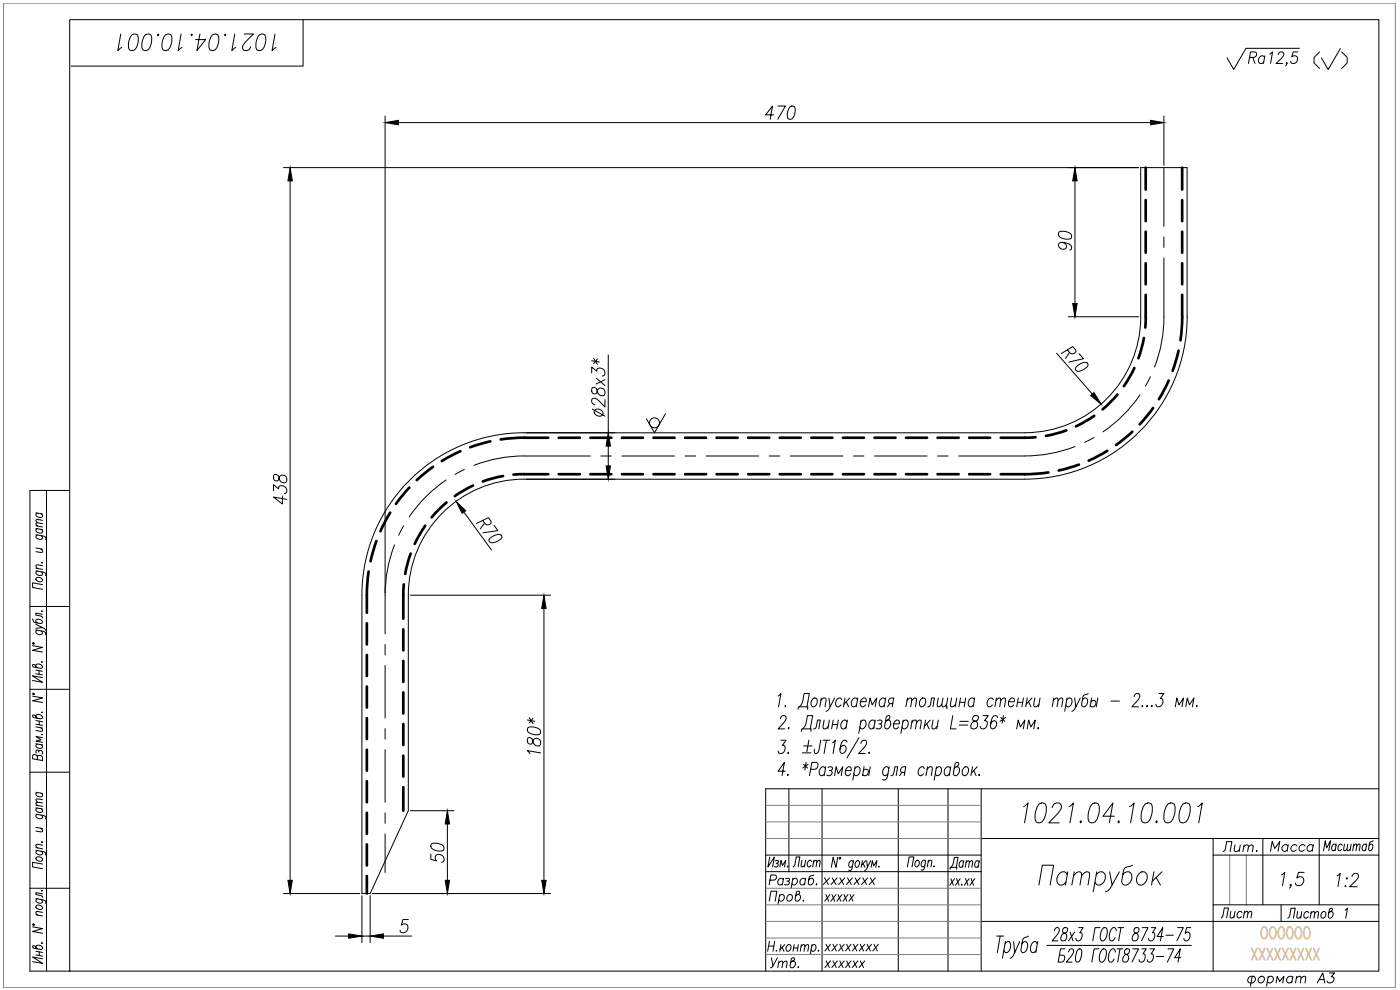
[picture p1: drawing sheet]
<svg xmlns="http://www.w3.org/2000/svg" width="420mm" height="297mm" viewBox="0 0 420 297" stroke-linecap="round" stroke-linejoin="round" font-family="sans-serif">
<defs><g id="words">
<text font-size="12.8" x="310.4" y="268.8">Патрубок</text>
<text font-size="10.1" x="305.9" y="248">1021.04.10.001</text>
<text font-size="9.3" x="34.2" y="16.6">1021.04.10.001</text>
<text font-size="8.8" x="393" y="21.9">( )</text>
<g font-size="7.5">
<text x="373.6" y="20.8">Ra12,5</text>
<text x="373.2" y="297">формат А3</text>
</g>
<text font-size="7.1" x="284" y="262.1">Дата</text>
<text font-size="7.1" fill="#ffbf7f" x="377.1" y="282.9">OOOOOO</text>
<g font-size="6.6">
<text x="365.8" y="256.8">Лит.</text>
<text x="379.9" y="256.8">Масса</text>
<text x="236.7" y="261.4">Лист</text>
<text x="230" y="291.7">Утв.</text>
</g>
<g font-size="6.2">
<text x="395.8" y="256.5">Масштаб</text>
<text x="365.1" y="276.6">Лист</text>
<text x="385.2" y="276.6">Листов 1</text>
</g>
<g font-size="5.3">
<text x="245.9" y="266.7">xxxxxxx</text>
<text x="246.2" y="271.6">xxxxx</text>
</g>
<g font-size="4.9">
<text x="283.6" y="266.7">xx.xx</text>
<text x="246.2" y="286.5">xxxxxxxx</text>
<text x="246.2" y="291.4">xxxxxx</text>
</g>
</g></defs>
<!-- layer: 0 -->
<g fill="none" stroke="#000" stroke-width=".3">
<path d="M20.9 5.9h392.9v285.5h-392.9zM91 5.9v13.9h-69.7M356.3 95v-44.7h-14l.1 44.7a34.8 34.8 0 0 1-34.9 34.8M356.3 95a48.8 48.8 0 0 1-48.8 48.8h-150.2a34.8 34.8 0 0 0-34.8 34.8v64.6l-11.4 24.9h-2.5v-89.5a48.7 48.7 0 0 1 48.7-48.8M157.3 129.9h150.2M14 147.2v144.1M20.9 147.2h-11.9v144.2h11.9M9 182h11.9M9 206.8h11.8M9 231.7h11.9M236.8 236.7v24.8M246.7 236.7v54.7"/>
<path d="M269.6 236.7v54.7M284.5 236.7v54.7M294.5 236.7v54.7M413.8 236.7h-184v54.7M229.8 256.6h64.7M294.5 251.6h119.3M364.1 251.6v39.8M364.1 256.6h49.7M379 251.6v19.9M395.9 251.6v19.9M9 266.5h11.9M229.8 261.5h64.7"/>
<path d="M294.5 276.5h119.3M364.1 271.5h49.7"/>
</g>
<!-- layer: Ax -->
<g fill="none" stroke="#000" stroke-width=".3">
<path d="M349.3 50.3v17.6M349.3 77.4v17.6a41.8 41.8 0 0 1-2.8 15.1M349.3 71.1v3.2M342.1 118.5a41.8 41.8 0 0 1-11.1 11.1M345.2 113l-1.4 2.8M157.3 136.8h19.9M157.3 136.8a41.8 41.8 0 0 0-15 2.8M180.3 136.8h3.2M186.7 136.8h15.7M205.6 136.8h3.2M211.9 136.8h15.8M230.9 136.8h3.1"/>
<path d="M237.2 136.8h15.8M256.1 136.8h3.2M262.4 136.8h15.8M281.4 136.8h3.2M287.7 136.8h19.8M322.6 134a41.8 41.8 0 0 1-15.1 2.8M328.3 131.3l-2.8 1.4M121.1 157.8l-1.5 2.8M133.9 144a41.8 41.8 0 0 0-11.1 11.1M139.4 140.9l-2.8 1.4M118.4 163.5a41.8 41.8 0 0 0-2.8 15.1v11.6M115.6 193.4v3.1"/>
<path d="M115.6 199.7v15.8M115.6 218.6v3.2M115.6 224.9v15.8M115.6 243.9v3.1M115.6 250.2v11.6"/>
</g>
<!-- layer: Hidden -->
<g fill="none" stroke="#000" stroke-width=".8">
<path d="M343.8 50.3v6.6M354.8 50.3v6.6M343.8 60v6.4M343.8 69.5v6.3M343.8 79v6.3M354.8 60v6.4M354.8 69.5v6.3M354.8 79v6.3M343.8 88.5l-.1 9.8M354.8 88.5v8.3l-.5 5.3M335.4 118.4l-4.5 4.4M340.4 110.4l-3.1 5.5"/>
<path d="M343.3 101.4l-1.6 6.1M350.7 114.2l-2.9 5.6M353.7 105.2l-1.8 6.1M138.2 135.4l-5.6 2.9M147.2 132.4l-6.1 1.8M157.3 131.3h7.2M157.3 131.3l-7 .6M167.7 131.3h6.3M177.2 131.3h6.3M186.7 131.3h6.3M196.1 131.3h6.3M205.6 131.3h6.3"/>
<path d="M215.1 131.3h6.3M224.5 131.3h6.4M234 131.3h6.3M243.5 131.3h6.3M253 131.3h6.3M262.4 131.3h6.4M271.9 131.3h6.3M281.4 131.3h6.3M290.9 131.3h6.3M310.8 131.2l-10.5 .1M320 129.1l-6.1 1.7M323.8 139.4l-6.1 1.8"/>
<path d="M328.4 124.8l-5.5 3.1M332.3 135.3l-5.6 2.9M339.8 129.5l-4.9 4M346.1 122.4l-4 4.9M117.1 153.8l-2.9 5.6M122.8 146.3l-4 4.9M127.6 157.7l-3.1 5.5M130 140.1l-4.9 4M134 150.8l-4.5 4.4M142 145.7l-5.5 3.1M151 142.8l-6.1 1.7M164.5 142.3l-10.4 .1"/>
<path d="M167.7 142.3h6.3M177.2 142.3h6.3M186.7 142.3h6.3M196.1 142.3h6.3M205.6 142.3h6.3M215.1 142.3h6.3M224.5 142.3h6.4M234 142.3h6.3M243.5 142.3h6.3M253 142.3h6.3M262.4 142.3h6.4M271.9 142.3h6.3"/>
<path d="M281.4 142.3h6.3M290.9 142.3h6.3M314.6 141.7l-5.3 .5-9 .1M110.6 171.5l-.5 5.3v7.1M113 162.3l-1.8 6.1M121.2 175.3l-.2 10.4M123.2 166.1l-1.6 6.1M110.1 187v6.4M110.1 196.5v6.3M121 188.8v6.3M121 198.3v6.3M110.1 206v6.3"/>
<path d="M110.1 215.5v6.3M121 207.8v6.3M121 217.2v6.3M110.1 224.9v6.3M110.1 234.4v6.3M121 226.7v6.3M121 236.2v7M110.1 243.9v6.3M110.1 253.3v6.4M110.1 262.8v5.3"/>
</g>
<!-- layer: Text -->
<g fill="none" stroke="#000" stroke-width=".3">
<path d="M390 14.5h-16.1l-3.6 6.3-2.1-3.5M199.7 124.1l-3.3 5.8-2.4-4.2M10.8 158.6l2 .3M10.8 157.8l2 .3M10.8 153.9l2 .3M11.2 158.6l-.3 .2a1.05 1.05 0 0 0 .5 1.1 1.05 1.05 0 0 0 1.2-.1l.2-.5-.5-.5M11.2 153.9l-.3 .2a1.06 1.06 0 0 0 .5 1.1 1.06 1.06 0 0 0 1.2-.1l.2-.5-.5-.4M12.8 157.1l-1.9-.2-.1 .4 .5 .6M12.8 156.1l-1.9-.2-.1 .4 .5 .6M10.8 171.3l2.7 .6a.5 .5 0 0 1 .1 .8M10.8 160.4l2.7 .6a.5 .5 0 0 1 .1 .8M10.8 170.5l2 .3"/>
<path d="M10.8 164.4l2 .4M10.9 173.4l1-.1a.93 .93 0 0 1 .9 .9 1.18 1.18 0 0 1-2-.6zM11.2 171.4l-.3 .1a.97 .97 0 0 0 .7 1.1 .97 .97 0 0 0 1.2-.6l-.5-.4M11.2 160.5l-.3 .2a1.04 1.04 0 0 0 .6 1.1 1.04 1.04 0 0 0 1.3-.3l-.5-.8M12.2 164.7l.6 .6-.2 .4-1.8-.2M12.5 168.8h.3zM12.8 175.4l-3-.5v1.4l3 .5M12.8 169.7l-1.9-.2-.1 .5 .5 .6M9.7 193.7l3 .5-3 .9 3 .5M9.7 185.7l.3 .7 .5 .4 1.7 .3 .4-.1a1.03 1.03 0 0 0-.5-1.1 1.03 1.03 0 0 0-1.2 .1l-.2 .4 .5 .5M9.8 192.9l.4 .1v.3l-.4-.1zM10.7 199.9v-.3a1.18 1.18 0 0 1 2 .6l-.5 .3-2.2-.4-.3-.3 .2-.4a.88 .88 0 0 1 1 .7l.3 .2"/>
<path d="M10.7 189l2.7 .6a.5 .5 0 0 1 .2 .8M10.7 187.3l2 1-2 .2M11.2 189.1l-.3 .2a1.03 1.03 0 0 0 .6 1.1 1.03 1.03 0 0 0 1.2-.3l-.4-.8M12.5 198.6h.2zM12.5 183.4h.2zM12.7 188.3l.6 .3 .4 .5M12.7 184.3l-2-.3v.6l1.9 .4 .1 .4M9.8 208.9l3 .5-3 .9 3 .5M9.9 208l.4 .1v.3l-.4-.1zM10.7 201.1l2 .3M10.7 202.2l2 .3M10.8 215v-.3a1.18 1.18 0 0 1 2 .7l-.6 .3-2.1-.4-.3-.4 .1-.3a.84 .84 0 0 1 1 .6l.3 .3"/>
<path d="M10.8 218.1l2 .3M10.8 216.2l2 .4M10.8 217.3l2 .4M11.7 201.2v1.1M11.8 216.4v1.1M12.2 218.3l.6 .6-.2 .5-1.8-.2M12.5 213.7l.3 .1zM12.7 203.3l-3-.5 3 1.9-3-.5M233.5 208.9l.9-.8-.7 4M234.2 215.7v-.2a.97 .97 0 0 1 1.5-.6 1.4 1.4 0 0 1-.4 1.9l-1.8 1.9h2M235.7 211.7v.4zM236.7 218.3v.4z"/>
<path d="M239.5 212.8l.1-.7h2.9l-.2 .7M239.9 212.1a4.9 4.9 0 0 0 1.4-4h1.6l-.7 4M240.5 219.5l.1-.8h2.9l-.2 .8M240.9 218.7a4.9 4.9 0 0 0 1.4-4h1.6l-.7 4M244 209.6l.8-.2a1.53 1.53 0 0 1 .4 1.6 1.53 1.53 0 0 1-1.3 1.1 1.59 1.59 0 0 1 .1-2.5zM244.2 218.7l.6-.2 .5-2.5h.9l-.5 2.7M246.3 210.2l.9-.8 .7 .2-.3 2.5M246.5 209.4l-.5 2.7M247.3 216l-.3 2.5 .7 .2 .9-.8M248.8 209.4l.3 2.7 1.4-2.7M248.9 216l-.5 2.7M249.1 212.1a1.62 1.62 0 0 1-1.2 1.3"/>
<path d="M249.8 217.4h1.6M250 216l-.4 2.7M251.6 216l-.5 2.7M252.6 210l-.4-.6a1.53 1.53 0 0 0-1.3 1.1 1.53 1.53 0 0 0 .4 1.6h.4l.7-.6M253.6 209.4l-.5 2.7M254 210.5l.7 1.6M254.2 216.6l-.5-.6a1.53 1.53 0 0 0-1.3 1.1 1.53 1.53 0 0 0 .4 1.6h.5l.6-.6M254.3 216l-.5 2.7M255 209.4l-1.7 1.9M257.3 210l-.4-.6a1.53 1.53 0 0 0-1.3 1.1 1.53 1.53 0 0 0 .4 1.6h.4l.7-.6M257.4 209.4l-.4 2.7M258.2 210.5h1.7a.74 .74 0 0 0-.1-.9 .74 .74 0 0 0-1 0 1.59 1.59 0 0 0-.1 2.5h.4l.7-.6"/>
<path d="M258.3 216.6l.7-.6h.4a1.53 1.53 0 0 1 .4 1.7 1.53 1.53 0 0 1-1.3 1l-.5-.6M258.4 216l-.7 4M260.7 212.1l.4-2.7 .7 2.1 1.3-2.1-.5 2.7M262.6 216.6l-.5-.6a1.53 1.53 0 0 0-1.3 1.1 1.53 1.53 0 0 0 .4 1.6h.4l.7-.6M262.7 216l-.5 2.7M263.4 216.2l.4-.2 .8 .2-.1 .8-.7 .2M264.2 217.2l.3 .4a.96 .96 0 0 1-.6 1.1l-.9-.2M265.7 210l-.5-.6a1.53 1.53 0 0 0-1.3 1.1 1.53 1.53 0 0 0 .5 1.6h.4l.6-.6M265.8 209.4l-.4 2.7M266.4 216h.4a1.53 1.53 0 0 1 .4 1.7 1.53 1.53 0 0 1-1.3 1l-.4-.8 .5-2.8 .5-.4 .5 .2a1.15 1.15 0 0 1-.9 1.3l-.4 .4M267.1 211.1l-.8 1M267.9 211.1h-.8l-.4-.4v-.5l.7-.8h.8l-.4 2.7"/>
<path d="M268.2 217.2h1.7a.74 .74 0 0 0-.2-1 .74 .74 0 0 0-.9 0 1.59 1.59 0 0 0-.2 2.5h.4l.7-.6M271 216.6l.6-.6h.5a1.53 1.53 0 0 1 .4 1.7 1.53 1.53 0 0 1-1.3 1l-.5-.6M271.1 216l-.7 4M272.2 210.2l.9-.8 .5 .2-.3 2.5M272.4 209.4l-.5 2.7M273.6 210.2l.9-.8 .5 .2-.3 2.5M273.6 216.8l.9-.8 .5 .2-.3 2.5M273.8 216l-.5 2.7M275 216.8l.9-.8 .5 .2-.3 2.5M276.6 209.6l.7-.2a1.54 1.54 0 0 1 .4 1.6 1.54 1.54 0 0 1-1.3 1.1 1.59 1.59 0 0 1 .2-2.5zM277.8 216l-.5 2.7M278.1 217.2l.7 1.5"/>
<path d="M278.4 212.1l.6-.2 .6-2.5h.8l-.4 2.7M279.2 216l-1.8 1.9M280 216l-.3 2.5 .7 .2 .8-.8M281.6 209.4l-.3 2.5 .5 .2 .9-.8M281.6 216l-.5 2.7M283 209.4l-.3 2.5 .6 .2 .8-.8M284.4 209.4l-.4 2.7h.2l-.1 .5M285.6 209.4l-.3 2.5 .6 .2 .9-.8M285.9 214.7l-.7 4h1.7M287.1 209.4l-.4 2.7M287.9 217.6h2.5M288 210.7h1.6"/>
<path d="M288.1 216.4h2.5M288.3 209.4l-.5 2.7M289.8 209.4l-.4 2.7M292.1 214.9a.86 .86 0 0 0 .1 1.3 1.2 1.2 0 0 1 1.2 1.7 1.2 1.2 0 0 1-2 .4 1.69 1.69 0 0 1 1.7-2.1 .84 .84 0 0 0 .5-.7 .84 .84 0 0 0-.4-.8zM292.4 210l-.4-.6a1.53 1.53 0 0 0-1.3 1.1 1.53 1.53 0 0 0 .4 1.6h.4l.6-.6M292.5 209.4l-.4 2.7M295 214.7h1.6l-1.1 1.5h.4a1.4 1.4 0 0 1 .1 1.8 1.4 1.4 0 0 1-1.6 .5l-.2-.6M298.1 210l-.5-.6a1.53 1.53 0 0 0-1.3 1.1 1.53 1.53 0 0 0 .4 1.6h.5l.6-.6M298.9 210.2l.9-.8 .5 .2-.3 2.5M299.1 209.4l-.5 2.7M299.3 215.3v-.4l-.7-.2a2.64 2.64 0 0 0-1.3 2.7l.2 1.1a1.21 1.21 0 0 0 1.5-.7 1.21 1.21 0 0 0-.7-1.6l-.8 .6-.2 .6M300.3 210.2l.9-.8 .5 .2-.3 2.5"/>
<path d="M300.3 215.3l1.2 1.1M301.1 214.7l-.4 2.3M301.8 215.3l-1.7 1.1M302.7 210.5h1.7a.74 .74 0 0 0-.1-.9 .74 .74 0 0 0-1 0 1.59 1.59 0 0 0-.2 2.5h.5l.6-.6M305.1 218.7l.5-2.7 .6 2.1 1.4-2.1-.5 2.7M305.4 210.7h1.5M305.6 209.4l-.5 2.7M307.2 209.4l-.5 2.7M308.3 218.7l.4-2.7 .7 2.1 1.3-2.1-.5 2.7M308.3 209.4l-.5 2.7M308.7 210.5l.7 1.6M309.7 209.4l-1.7 1.9"/>
<path d="M310.6 209.4l-.3 2.5 .7 .2 .8-.8M311.4 218.5l.2-.2 .1 .2-.2 .2zM312.1 209.4l-.4 2.7M316.1 210.2l.9-.8 .5 .2-.3 2.5M316.3 209.4l-.5 2.7M317.5 210.2l.9-.8 .5 .2-.3 2.5M320.1 210l.7-.6h.4a1.53 1.53 0 0 1 .4 1.6 1.53 1.53 0 0 1-1.3 1.1l-.4-.6M320.2 209.4l-.7 4M322.5 209.4l.4 2.7 1.3-2.7M322.9 212.1a1.62 1.62 0 0 1-1.2 1.3M326.6 208.1a1.91 1.91 0 0 0-1.6 .9l-.4 2.3 .4 .8a1.53 1.53 0 0 0 1.3-1.1 1.53 1.53 0 0 0-.4-1.6h-.4l-.7 .6M327.4 210.5a.89 .89 0 0 1 1.5 0 .89 .89 0 0 1-.4 1.4l-.9 .2-.4-.4"/>
<path d="M327.6 209.4l-.4 2.7M329.5 209.4l-.5 2.7M333.4 210.4h2.6M340.3 209l.1-.1a.98 .98 0 0 1 1.5-.6 1.36 1.36 0 0 1-.5 1.9l-1.7 1.9h2M342.8 211.7l.2 .2-.2 .2zM344.1 211.9l.2-.2 .1 .2-.2 .2zM345.5 211.9l.2-.2 .1 .2-.2 .2zM347.8 208.1h1.5l-1.1 1.5h.4a1.4 1.4 0 0 1 .2 1.8 1.4 1.4 0 0 1-1.7 .5l-.2-.6M352.7 212.1l.5-2.7 .6 2.1 1.4-2.1-.5 2.7M355.9 212.1l.4-2.7 .7 2.1 1.3-2.1-.4 2.7M359.2 211.7l-.1 .4zM10.8 237.7l2 .4"/>
<path d="M10.8 223.2l2 .3M11.2 237.8l-.3 .1a1.05 1.05 0 0 0 .5 1.1 1.05 1.05 0 0 0 1.2-.1l.2-.4-.5-.5M11.2 227l-.6-.6a.58 .58 0 0 0-.8 .4v.9l3 .5-.2-1.2-.4-.3h-.9l-.1 1.2M11.2 223.2l-.3 .2a1.05 1.05 0 0 0 .5 1.1 1.05 1.05 0 0 0 1.2-.1l.2-.5-.5-.5M11.6 225.4a.66 .66 0 0 1 1-.1 .66 .66 0 0 1 0 1M11.6 225.7l-.1-.5-.6-.1v.9M12.5 220.4h.3zM12.8 239.9l-1.9-.2-.1 .4 .5 .6M12.8 221.3l-2-.3 1.5 1-1.5 .4 2 .3M234.4 222.1h1.5l-1.1 1.5h.4a1.4 1.4 0 0 1 .2 1.8 1.4 1.4 0 0 1-1.7 .5l-.2-.6M235.7 231.4h-2.2l1.9-2.7-.7 4M236.3 232.5l.2-.2 .1 .2-.2 .2z"/>
<path d="M236.6 225.7l.1 .2-.2 .2zM240.8 225.9h2.6M241.1 229.3l1.2 1.1M241.2 223.8h2.5M241.9 228.7l-.4 2.3M242.6 229.3l-1.7 1.1M242.7 222.1l-.5 3.4M243.3 230.8h1.3a1.33 1.33 0 0 0 .7-1.9l-1.6-.2-.8 4M246.3 222.1l-.5 3-.5 .8-.3 .2-.5-.2-.1-1.1M247 222.1h2M247.7 230.6l-.4-.5a1.56 1.56 0 0 0-1.3 1 1.56 1.56 0 0 0 .3 1.6h.5l.6-.5M247.8 230.1l-.5 2.6"/>
<path d="M248 222.1l-.7 4M248.5 230.3l.4-.2 .9 .2-.2 .7-.7 .2M249.3 231.2l.3 .2a.84 .84 0 0 1-.5 1.3l-1-.2M249.9 222.9l.8-.8-.7 4M250.5 232.7l.4-2.6 .7 2.1 1.3-2.1-.4 2.6M253.7 231.2h1.7a.73 .73 0 0 0-.1-1 .73 .73 0 0 0-1 .1 1.62 1.62 0 0 0-.1 2.4h.4l.7-.5M254.2 222.7l-.1-.4-.7-.2a2.69 2.69 0 0 0-1.3 2.7l.2 1.1a1.21 1.21 0 0 0 1.5-.7 1.21 1.21 0 0 0-.7-1.6l-.4 .2-.6 1M256.5 230.6l.7-.5h.4a1.54 1.54 0 0 1 .4 1.6 1.54 1.54 0 0 1-1.3 1l-.4-.5M256.6 230.1l-.7 3.9M257.8 221.3l-3.6 6.1M258.4 223.1v-.2a.98 .98 0 0 1 1.5-.6 1.38 1.38 0 0 1-.5 1.9l-1.7 1.9h2M259.1 231.2a.86 .86 0 0 1 1.4-.2 .86 .86 0 0 1-.1 1.3l-.6 .4h-.5l-.4-.4"/>
<path d="M259.3 230.1l-.4 2.6M260.9 225.7l.1 .2-.2 .2zM261.2 230.1l-.5 2.6M266.7 230.6l-.4-.5a1.54 1.54 0 0 0-1.3 1 1.54 1.54 0 0 0 .4 1.6h.4l.7-.5M266.9 230.1l-.8 3.6a.73 .73 0 0 1-1.2 .1M267.4 232.7l.6-.2 .6-2.4h.8l-.4 2.6M270.7 231.8l-.8 .9M271.5 231.8h-.8l-.4-.4v-.6l.7-.7h.8l-.4 2.6M277.4 230.6l-.4-.5a1.54 1.54 0 0 0-1.4 1 1.54 1.54 0 0 0 .5 1.6h.4l.6-.5M278.2 230.8l.9-.7 .6 .2-.2 2.4M278.4 230.1l-.5 2.6M281 230.6l.6-.5h.5a1.54 1.54 0 0 1 .4 1.6 1.54 1.54 0 0 1-1.3 1l-.5-.5"/>
<path d="M281.1 230.1l-.7 3.9M285.2 230.6l-.4-.5a1.54 1.54 0 0 0-1.3 1 1.54 1.54 0 0 0 .4 1.6h.4l.7-.5M285.3 230.1l-.4 2.6M287 230.1h.5a1.54 1.54 0 0 1 .4 1.6 1.54 1.54 0 0 1-1.3 1l-.5-.7 .5-2.9 .5-.4 .6 .2a1.14 1.14 0 0 1-1 1.4l-.3 .3M289.4 230.3l.8-.2a1.54 1.54 0 0 1 .4 1.6 1.54 1.54 0 0 1-1.3 1 1.62 1.62 0 0 1 .1-2.4zM291.9 230.1l-.5 2.6M292.2 231.2l.8 1.5M293.3 230.1l-1.8 1.9M293.9 232.3l-.1 .4-.1-.2zM10.8 255.1l2.7 .6 .3 .3-.2 .5M10.8 244.3l2.7 .6a.49 .49 0 0 1 .1 .8M10.8 254.3l2 .4"/>
<path d="M10.8 248.3l2 .3M10.8 242.4l2 .3M10.8 241.6l2 .3M10.9 257.2l1-.1a.93 .93 0 0 1 .9 1 1.18 1.18 0 0 1-2-.7zM11.2 255.2l-.3 .1a1.04 1.04 0 0 0 .6 1.2 1.04 1.04 0 0 0 1.3-.3l-.5-.8M11.2 244.3l-.3 .2a1.04 1.04 0 0 0 .6 1.2 1.04 1.04 0 0 0 1.3-.4l-.5-.7M11.2 242.5l-.3 .1a1.05 1.05 0 0 0 .5 1.1 1.05 1.05 0 0 0 1.2-.1l.2-.5-.5-.4M12.2 248.5l.6 .6-.2 .5-1.8-.3M12.5 252.6l.3 .1zM12.8 259.2l-3-.5v1.4l3 .5M12.8 253.6l-1.9-.3-.1 .5 .5 .6M12.8 240.9l-1.9-.2-.1 .4 .5 .6"/>
<path d="M231 257.2l-.5 2.9 1.9-2.9-.5 2.9M232.7 258.3h.9l-.1 .6-.5 .1M233.3 259l.3 .6a.73 .73 0 0 1-1.2 .4M251.4 257.2l-.5 3-.9-3-.5 3M252 257.3h.2l.1 .2-.3 .3zM256 258.7l-.1-.3a.97 .97 0 0 0-1.1 .7 .97 .97 0 0 0 .6 1.1l.4-.4M256.1 258.2l-.5 2.7a.5 .5 0 0 1-.9 .2M257.1 258.4l.5-.2a1.18 1.18 0 0 1-.6 2l-.4-.4v-.4zM258.8 258.2l-.3 2M259 259.1l.6 1.1M259.8 258.2l-1.2 1.5M260.1 258.2l.2 2 1-2"/>
<path d="M263.8 259.9l-.1 .3zM275 258.3l.6-.2a1.18 1.18 0 0 1-.7 2l-.3-.9zM277.8 258.5l-.4-.4a1.16 1.16 0 0 0-.9 .8 1.16 1.16 0 0 0 .3 1.2l.8-.4M277.8 258.1l-.5 2.7-.4 .3-.5-.2M278.5 258.7l.6-.6 .5 .2-.2 1.8M278.6 258.1l-.3 2M280.2 259.9h.2zM9.8 278.1l3 .5-3 .9 3 .5M9.9 277.3h.4v.3h-.4zM10.8 269.6l2.7 .6a.49 .49 0 0 1 .1 .8M10.8 274.5l2 .3M10.9 271.7l1-.1a.93 .93 0 0 1 .9 .9 1.18 1.18 0 0 1-2-.6z"/>
<path d="M11.2 269.7l-.3 .1a.97 .97 0 0 0 .7 1.1 .97 .97 0 0 0 1.2-.5l-.5-.5M12.5 267.2l.3 .1zM12.8 273.7l-1.9-.2-.1 .5 .5 .6M12.8 268.2l-2-.4v.6l1.8 .4 .2 .5M230.9 270.4l.5-3h1.8l-.6 3M231.1 264.1h1.1a.8 .8 0 0 0 .8-.7 .8 .8 0 0 0-.5-.9h-1.2l-.5 3M233.9 268.8a.85 .85 0 0 1 1.4-.2 .85 .85 0 0 1-.2 1.4 .8 .8 0 0 1-1.4 0M234 268.4l-.5 3M234 260.1l.4-2 .4 1.6 1-1.6-.4 2M235.1 263.9a.98 .98 0 0 0-1.4-.1 .98 .98 0 0 0-.1 1.4l.1 .2a.78 .78 0 0 0 1.2-.3M235.1 263.5l-.3 2M235.7 263.7a.81 .81 0 0 1 1.3 .2l-.5 .5h-.4"/>
<path d="M236.4 268.8a.85 .85 0 0 1 1.3-.2 .85 .85 0 0 1-.1 1.4 .85 .85 0 0 1-1.3 .1 .85 .85 0 0 1 .1-1.3zM236.5 264.4l.4 .5a.96 .96 0 0 1-1.5 .5M237.9 263.9a.85 .85 0 0 1 1.3-.2 .85 .85 0 0 1-.1 1.4 .78 .78 0 0 1-.7 .4 .78 .78 0 0 1-.7-.4M237.9 263.5l-.5 3M239.4 268.4a.95 .95 0 0 1 .8 1.3 .95 .95 0 0 1-1.5 .4l.3-2.4 .8-.3 .2 .4-.2 .3-1 .7M241 270.2h.2zM241.7 263.9a.98 .98 0 0 0-1.4-.1 .98 .98 0 0 0-.1 1.4l.1 .2a.81 .81 0 0 0 1.2-.3M241.8 263.5l-.4 2M244.3 262.5l-1 .3-.4 .4-.3 2a1 1 0 0 0 1.4-.1 1 1 0 0 0 0-1.3 .66 .66 0 0 0-1-.1l-.3 .2M260.3 260.2l-.3 .6-.5 .4M261.4 260.2l.4-2 .4 1.6 1-1.6-.4 2M272.3 260.1l.5-3h1.4l-.5 3"/>
<path d="M316.4 279.3v-.2a.84 .84 0 0 1 1.4-.6l.1 .6-.2 .7-1.9 2.5h1.7M319.1 278.5a.9 .9 0 0 0 .5 1.5 1.13 1.13 0 0 1 .5 1.7 1.13 1.13 0 0 1-1.7 .2 1.93 1.93 0 0 1 1.8-2.2 .82 .82 0 0 0-.2-1.4zM321.1 279.7l.9 2.6M322.5 279.7l-1.8 2.6M323.7 278.3h1.4l-1 1.5h.3a1.52 1.52 0 0 1-1 2.5l-.3-.2-.2-.6M330.1 278.3h-1.5l-.7 4M331.1 278.5l.7-.2a2.94 2.94 0 0 1-.7 4h-.4a3.1 3.1 0 0 1 .4-3.8zM335 279.3l-.2-.8-.7-.2a3.1 3.1 0 0 0-.7 4 1.15 1.15 0 0 0 1.2-.9M335.5 278.3h1.8M336.4 278.3l-.7 4M340.6 278.5a.9 .9 0 0 0 .4 1.5 1.13 1.13 0 0 1 .5 1.7 1.13 1.13 0 0 1-1.7 .2 1.93 1.93 0 0 1 1.8-2.2 .83 .83 0 0 0-.2-1.4zM342.8 278.3h1.7l-1.9 4"/>
<path d="M345.5 278.3h1.4l-1 1.5h.3a1.54 1.54 0 0 1-1 2.5l-.3-.2-.2-.6M353.4 278.3h1.7l-1.9 4M357.3 278.3h-1.2l-.4 1.7a.79 .79 0 0 1 .8-.3 .79 .79 0 0 1 .6 .5 1.58 1.58 0 0 1-1.3 2.1l-.4-.2-.1-.6M384.6 262.5l1-.8-.7 4M387.5 265.5l-.2 .2-.2-.2 .2-.2a.88 .88 0 0 1-.3 1.2M391.4 261.7h-1.7l-.5 1.7a1.23 1.23 0 0 1 1.8-.1 1.23 1.23 0 0 1 0 1.9 1.18 1.18 0 0 1-1.2 .6 1.18 1.18 0 0 1-1-.8M401.3 262.8l.9-.7-.7 3.9M403.6 265.9l.2-.2 .2 .2-.2 .1zM404 263.6l.2-.2 .2 .2-.2 .2zM405.8 263v-.2a1.12 1.12 0 0 1 1.7-.5 1.27 1.27 0 0 1-.5 1.9l-1.9 1.8h2.2M10.8 284.2v-.3a1.18 1.18 0 0 1 2 .7l-.6 .3-2.1-.4-.3-.3 .1-.4a.88 .88 0 0 1 1 .7l.3 .2M10.8 285.4l2 .4"/>
<path d="M10.8 286.5l2 .4M11.8 285.6v1.1M12.5 282.9l.3 .1zM12.8 287.7l-3-.6 3 2-3-.6M230.7 283.9h1.5M230.9 282.4l-.5 3M232.5 282.4l-.5 3M234.4 283.4l-.4 2M235.5 283.4l-1.4 1.5M236.4 283.6l.3-.2a.97 .97 0 0 1 .6 1.2 .97 .97 0 0 1-1.2 .7 1.21 1.21 0 0 1 .3-1.7zM238.3 283.4l-.3 2M239.6 283.4l-.3 2"/>
<path d="M240.4 284l.7-.6 .4 .2-.2 1.8M240.5 283.4l-.3 2M241.5 284l.7-.6 .4 .2-.2 1.8M243.6 283.9l.5-.5a.97 .97 0 0 1 .7 1.2 .97 .97 0 0 1-1.2 .7l-.2-.3M243.7 283.4l-.5 3M299.1 280.9h2.2M300.2 280.9l-.9 4.9M301.6 283.2l.8-.7h.4a2.19 2.19 0 0 1-.6 3.3h-.4l-.5-.7M301.7 282.5l-.9 5M304.2 282.5l.3 3.3 1.5-3.3M304.5 285.8a1.92 1.92 0 0 1-1.3 1.7M308.6 280.9l-1.1 .4-.6 .7-.5 2.9 .4 .9a1.97 1.97 0 0 0 1.5-2.8l-.4-.5h-.5l-.7 .7"/>
<path d="M311.3 283.2l-.5-.7a1.95 1.95 0 0 0-1.4 2.8l.4 .5h.4l.8-.7M311.4 282.5l-.6 3.3M314.2 283.7h43.3M319.6 284.7h-1.3l-.7 4h1.1a1.2 1.2 0 0 0 .4-2.1h-1.2M320.7 285.6v-.1a.84 .84 0 0 1 1.4-.6v.2a1.8 1.8 0 0 1-.5 1.7l-1.6 1.9h1.8M323.5 284.9l.7-.2a1.87 1.87 0 0 1 .3 2.3l-.6 1.5-.7 .2a1.82 1.82 0 0 1-.3-2.3zM329.8 284.7h-1.4l-.7 4M330.8 284.9l.8-.2a2.94 2.94 0 0 1-.7 4h-.5a3.1 3.1 0 0 1 .4-3.8zM334.7 285.6l-.2-.7-.7-.2a3.1 3.1 0 0 0-.7 4 1.15 1.15 0 0 0 1.3-1M335.3 284.7h1.7M336.1 284.7l-.7 4M337.7 284.9a.9 .9 0 0 0 .5 1.5 1.13 1.13 0 0 1 .5 1.6 1.13 1.13 0 0 1-1.7 .3 1.94 1.94 0 0 1 1.7-2.3 .83 .83 0 0 0-.1-1.3z"/>
<path d="M339.9 284.7h1.8l-2 4M342.7 284.7h1.3l-1 1.5h.4a1.54 1.54 0 0 1-1.1 2.5l-.3-.2-.2-.6M345.1 284.7h1.4l-1 1.5h.3a1.52 1.52 0 0 1-1 2.5l-.3-.2-.2-.6M347.1 287h2.2M349.1 281h-1.8l1.7-2.7-.7 4M349.9 280.6h2.2M350.5 284.7h1.8l-2 4M354.4 287.4h-1.9l1.7-2.7-.7 4"/>
<circle cx="196.4" cy="126.9" r="1.49"/>
</g>
<!-- layer: Slim -->
<path d="M1 1h417.8v295.3h-417.8zM229.8 246.6h64.7M229.8 241.6h64.7M229.8 251.6h64.7M369 256.6v14.9M374 256.6v14.9M229.8 266.5h64.7M229.8 276.5h64.7M229.8 271.5h64.7M229.8 281.4h64.7M229.8 286.4h64.7" fill="none" stroke="#808080" stroke-width=".3"/>
<!-- layer: Wide -->
<g fill="none" stroke="#ffbf7f" stroke-width=".51">
<path d="M375.6 284.5l1.7 3.5M377.3 284.5l-1.7 3.5M378 284.5l1.6 3.5M379.6 284.5l-1.6 3.5M380.3 284.5l1.6 3.5M381.9 284.5l-1.6 3.5M382.6 284.5l1.6 3.5M384.2 284.5l-1.6 3.5M384.9 284.5l1.7 3.5M386.6 284.5l-1.7 3.5M387.3 284.5l1.6 3.5M388.9 284.5l-1.6 3.5"/>
<path d="M389.6 284.5l1.6 3.5M391.2 284.5l-1.6 3.5M391.9 284.5l1.6 3.5M393.5 284.5l-1.6 3.5M394.2 284.5l1.6 3.5M395.8 284.5l-1.6 3.5"/>
</g>
<!-- layer: Dim -->
<g fill="none" stroke="#000" stroke-width=".3">
<path d="M115.6 34.8v143.2M119.6 36.8h225.7M232.2 34.5h-2.4l2-2.7-.7 4M233.5 31.8h2.2l-2.3 4M237.1 32l.9-.2a1.63 1.63 0 0 1 .5 2.3l-.7 1.5-.5 .2-.8-.2a3.6 3.6 0 0 1 .6-3.6zM349.3 34.8v14.9M85.1 50.3h256.6M87.1 54.3v209.8M322.6 54.3v36.8M317.8 69.6a3.7 3.7 0 0 1 3.6 .7l.2 .8a1.67 1.67 0 0 1-2.3 .5l-1.5-.7-.2-.5zM318.9 72.7a1.22 1.22 0 0 1 1 1.8 1.31 1.31 0 0 1-1.6 .1 1.31 1.31 0 0 1-.5-1.6 3.2 3.2 0 0 1 3.6 .6l.2 .9-.2 .4-.4 .1M320.6 95h21.1"/>
<path d="M177.6 111.9v-1.7l1.5 1.2v-.5a1.38 1.38 0 0 1 1.9-.1 1.38 1.38 0 0 1 .2 1.9l-.4 .1M177.6 108.2l2.3 .4M177.8 116.3a1.2 1.2 0 0 0 .7 1.9 1.52 1.52 0 0 0 1-1.4 1.28 1.28 0 0 1 1.8 .1 1.28 1.28 0 0 1-.1 1.8 1.7 1.7 0 0 1-2.1-1.8 .95 .95 0 0 0-1.3-.6zM178.1 107.5l1.2 1.8M178.9 113.5l2.7 2.2M179.3 107.7l-1.2 1.4M181.6 119.9v2.2l-1.9-1.9a1.43 1.43 0 0 0-1.9-.5l-.2 .3a1.18 1.18 0 0 0 .9 1.4M181.6 113.9l-2.7 1.3M182.5 106.5v23.4M317.1 106l10.7 12.3M320.3 105l.8 .9a1.01 1.01 0 0 0 1.2 .2 1.01 1.01 0 0 0 .5-1.2l-.8-.9-3.5 2.1M321 105.7l-1.2 1.9"/>
<path d="M323 110.1a4.5 4.5 0 0 1 2.8-1.4l.7 .4a1.71 1.71 0 0 1-1.5 1.9l-1.6 .4-.6-.4-.1-.4zM323.8 106.1l1.3 1.5-4.4 1M158 129.9h26.5M177.8 122.7l3.8 2.2M178.5 123a1.41 1.41 0 0 1 1.8-.1 1.41 1.41 0 0 1 .5 1.7 1.41 1.41 0 0 1-1.7 .1 1.41 1.41 0 0 1-.6-1.7zM182.5 133.8v6M82.1 147.2v-1.8l1.5 1.3v-.5a1.38 1.38 0 0 1 1.9-.1 1.38 1.38 0 0 1 .2 1.9l-.4 .1M82.3 142.4a1.19 1.19 0 0 0 .7 1.9 1.45 1.45 0 0 0 1-1.4 1.23 1.23 0 0 1 1.9 .2 1.23 1.23 0 0 1-.6 1.8 1.8 1.8 0 0 1-1.7-1.9 .98 .98 0 0 0-1.3-.6zM84.7 148.8v2.4l-2.6-2.1 4 .7M139.2 153.6l8.3 11.4M144.9 156.1l.7 1.1a1 1 0 0 0 1.2 .2 1 1 0 0 0 .5-1.1l-.7-1-3.7 1.8M145.4 157l-1.3 1.7"/>
<path d="M148.3 157.6l1.1 1.6-4.4 .7M158 143.8h26.5M123.2 178.6h42M147.1 161.5a4.7 4.7 0 0 1 2.9-1.2l.6 .5a1.76 1.76 0 0 1-1.6 1.7l-1.6 .4-.6-.5-.1-.5zM163.2 182.6v81.5M158.3 216l2.2 .4M158.5 218.3a3.7 3.7 0 0 1 3.6 .6l.1 .6-.1 .7a3.6 3.6 0 0 1-3.6-.6l-.2-.5zM158.8 215.3l1.2 1.8M160 215.5l-1.2 1.4M158.5 221.4a1.2 1.2 0 0 0 .7 1.9 1.45 1.45 0 0 0 1-1.5 1.28 1.28 0 0 1 1.8 .1 1.28 1.28 0 0 1-.1 1.9 1.71 1.71 0 0 1-2.1-1.9 .98 .98 0 0 0-1.3-.5zM162.2 225.9l-3.9-.7 .7 .9M123.2 243.2h13.1"/>
<path d="M129.3 256.2v1.6l1.7 .5a1.1 1.1 0 0 1-.3-1.4 1.1 1.1 0 0 1 1.4-.5 1.3 1.3 0 0 1 1.1 .9 1.3 1.3 0 0 1-.3 1.3l-.4 .1M129.5 253.2a3.6 3.6 0 0 1 3.6 .6l.2 .6-.2 .7a3.6 3.6 0 0 1-3.6-.6l-.2-.5zM134.3 247.2v16.9M85.1 268.1h22.9M108.6 268.7v14.2M111.1 268.7v14.2M111.7 268.1h53.5M122.5 275.9h-1.6l-.4 1.7a1.19 1.19 0 0 1 1.7-.1 1.19 1.19 0 0 1-.1 1.8 1.09 1.09 0 0 1-1.1 .6 1.09 1.09 0 0 1-1-.8M100.7 280.9h3.9M108.6 280.9h2.5M115.1 280.9h8.4"/>
</g>
<g fill="#000" stroke="#000" stroke-width=".3">
<path d="M115.6 36.8l4-.7v1.3zM345.3 36.1l4 .7-4 .6zM87.1 50.3l.6 4h-1.3zM322.6 50.3l.7 4h-1.4zM321.9 91.1h1.4l-.7 3.9zM327.3 118.7l1-.9 2.1 3.4zM181.9 139.8h1.3l-.7 4zM182.5 129.9l.7 3.9h-1.3zM136.9 150.4l2.9 2.8-1.1 .8zM163.2 178.6l.7 4h-1.3zM134.3 243.2l.6 4h-1.3zM86.4 264.1h1.3l-.6 4z"/>
<path d="M133.6 264.1h1.3l-.6 4zM162.6 264.1h1.3l-.7 4zM104.6 280.2l4 .7-4 .6zM111.1 280.9l4-.7v1.3z"/>
</g>
<use href="#words"/>
</svg>
